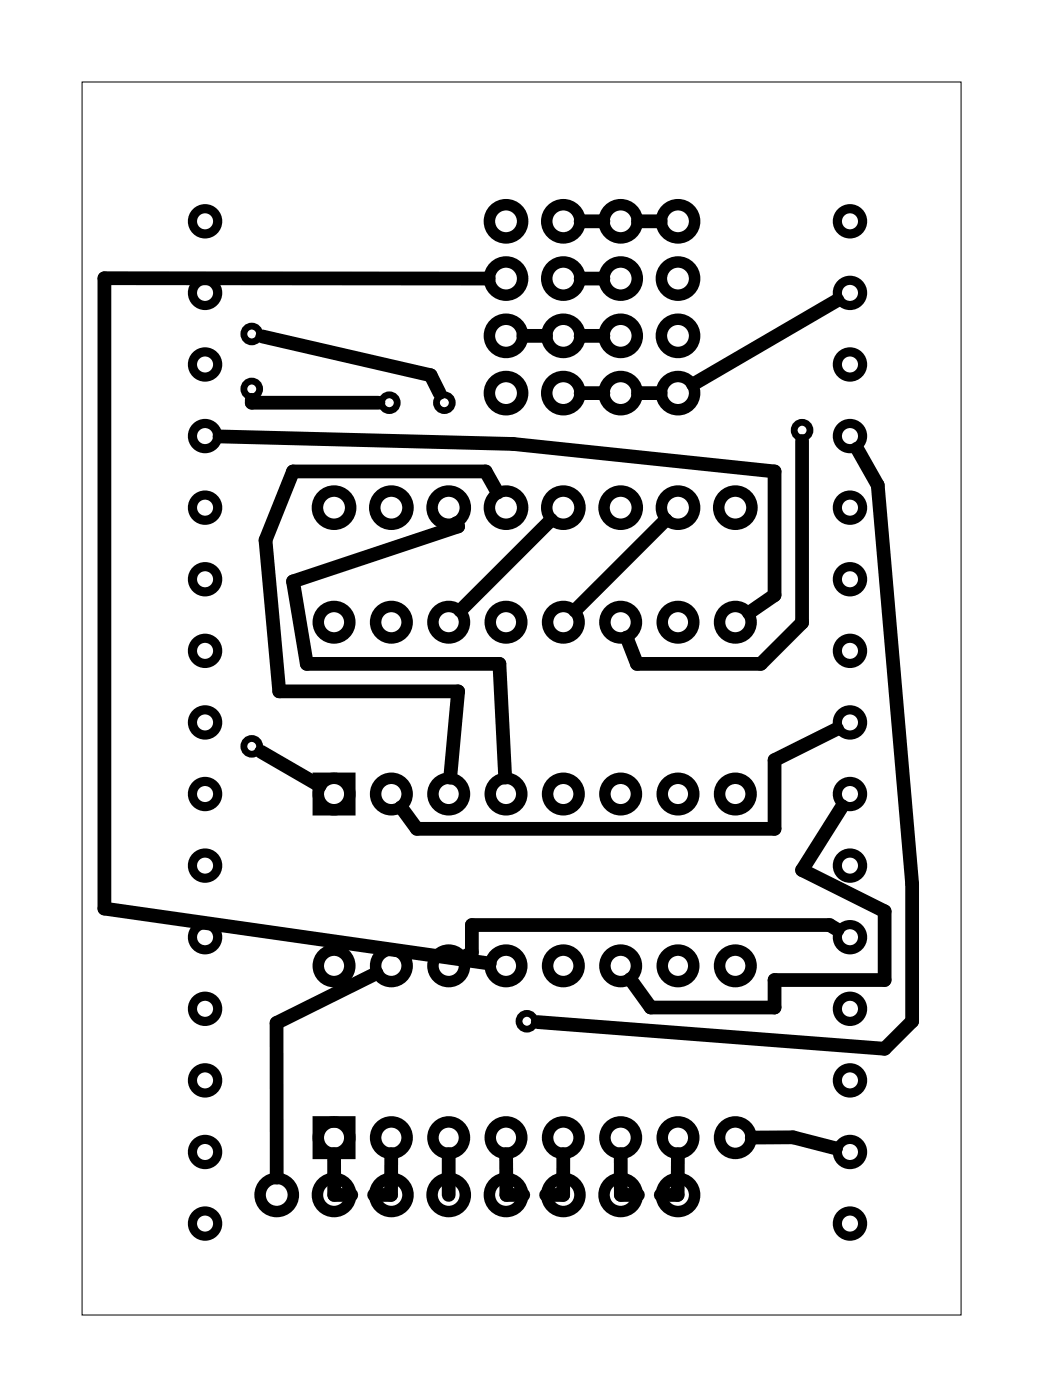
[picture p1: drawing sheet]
<svg xmlns="http://www.w3.org/2000/svg" width="46mm" height="62mm" viewBox="0 0 46 62" stroke-linecap="round" stroke-linejoin="round" font-family="sans-serif">
<path d="M3.6 3.6h39v54.7h-39z" fill="none" stroke="#000" stroke-width=".04"/>
<g fill="none" stroke="#000" stroke-width=".41">
<circle cx="9.1" cy="16.2" r=".56"/>
<circle cx="9.1" cy="19.3" r=".56"/>
<circle cx="9.1" cy="9.8" r=".56"/>
<circle cx="9.1" cy="13" r=".56"/>
<circle cx="37.7" cy="16.2" r=".56"/>
<circle cx="37.7" cy="19.3" r=".56"/>
<circle cx="37.7" cy="9.8" r=".56"/>
<circle cx="37.7" cy="13" r=".56"/>
<circle cx="9.1" cy="22.5" r=".56"/>
<circle cx="9.1" cy="28.9" r=".56"/>
<circle cx="9.1" cy="25.7" r=".56"/>
<circle cx="9.1" cy="32" r=".56"/>
<circle cx="9.1" cy="35.2" r=".56"/>
<circle cx="9.1" cy="38.4" r=".56"/>
<circle cx="37.7" cy="22.5" r=".56"/>
<circle cx="37.7" cy="28.9" r=".56"/>
<circle cx="37.7" cy="25.7" r=".56"/>
<circle cx="37.7" cy="38.4" r=".56"/>
<circle cx="37.7" cy="35.2" r=".56"/>
<circle cx="37.7" cy="32" r=".56"/>
<circle cx="9.1" cy="54.3" r=".56"/>
<circle cx="9.1" cy="44.7" r=".56"/>
<circle cx="9.1" cy="41.6" r=".56"/>
<circle cx="9.1" cy="47.9" r=".56"/>
<circle cx="9.1" cy="51.1" r=".56"/>
<circle cx="37.7" cy="54.3" r=".56"/>
<circle cx="37.7" cy="44.7" r=".56"/>
<circle cx="37.7" cy="47.9" r=".56"/>
<circle cx="37.7" cy="51.1" r=".56"/>
<circle cx="37.7" cy="41.6" r=".56"/>
</g>
<g fill="none" stroke="#000" stroke-width=".51">
<path d="M14.1 34.5h1.4v1.4h-1.4zM14.1 49.8h1.4v1.4h-1.4z"/>
<circle cx="22.4" cy="12.4" r=".74"/>
<circle cx="22.4" cy="9.8" r=".74"/>
<circle cx="22.4" cy="14.9" r=".74"/>
<circle cx="22.4" cy="17.4" r=".74"/>
<circle cx="25" cy="12.4" r=".74"/>
<circle cx="25" cy="9.8" r=".74"/>
<circle cx="25" cy="17.4" r=".74"/>
<circle cx="25" cy="14.9" r=".74"/>
<circle cx="27.5" cy="12.4" r=".74"/>
<circle cx="27.5" cy="9.8" r=".74"/>
<circle cx="27.5" cy="14.9" r=".74"/>
<circle cx="27.5" cy="17.4" r=".74"/>
<circle cx="30" cy="12.4" r=".74"/>
<circle cx="30" cy="9.8" r=".74"/>
<circle cx="30" cy="14.9" r=".74"/>
<circle cx="30" cy="17.4" r=".74"/>
<circle cx="14.8" cy="22.5" r=".74"/>
<circle cx="14.8" cy="27.6" r=".7"/>
<circle cx="14.8" cy="35.2" r=".7"/>
<circle cx="17.3" cy="22.5" r=".74"/>
<circle cx="17.3" cy="27.6" r=".7"/>
<circle cx="17.3" cy="35.2" r=".7"/>
<circle cx="19.9" cy="22.5" r=".74"/>
<circle cx="19.9" cy="27.6" r=".7"/>
<circle cx="19.9" cy="35.2" r=".7"/>
<circle cx="22.4" cy="22.5" r=".74"/>
<circle cx="22.4" cy="27.6" r=".7"/>
<circle cx="22.4" cy="35.2" r=".7"/>
<circle cx="25" cy="22.5" r=".74"/>
<circle cx="25" cy="27.6" r=".7"/>
<circle cx="25" cy="35.2" r=".7"/>
<circle cx="27.5" cy="22.5" r=".74"/>
<circle cx="27.5" cy="27.6" r=".7"/>
<circle cx="27.5" cy="35.2" r=".7"/>
<circle cx="30" cy="22.5" r=".74"/>
<circle cx="30" cy="27.6" r=".7"/>
<circle cx="30" cy="35.2" r=".7"/>
<circle cx="32.6" cy="22.5" r=".74"/>
<circle cx="32.6" cy="27.6" r=".7"/>
<circle cx="32.6" cy="35.2" r=".7"/>
<circle cx="12.3" cy="53" r=".74"/>
<circle cx="14.8" cy="42.8" r=".7"/>
<circle cx="14.8" cy="50.5" r=".7"/>
<circle cx="14.8" cy="53" r=".74"/>
<circle cx="17.3" cy="42.8" r=".7"/>
<circle cx="17.3" cy="50.5" r=".7"/>
<circle cx="17.3" cy="53" r=".74"/>
<circle cx="19.9" cy="42.8" r=".7"/>
<circle cx="19.9" cy="50.5" r=".7"/>
<circle cx="19.9" cy="53" r=".74"/>
<circle cx="22.4" cy="42.8" r=".7"/>
<circle cx="22.4" cy="50.5" r=".7"/>
<circle cx="22.4" cy="53" r=".74"/>
<circle cx="25" cy="42.8" r=".7"/>
<circle cx="25" cy="50.5" r=".7"/>
<circle cx="25" cy="53" r=".74"/>
<circle cx="27.5" cy="42.8" r=".7"/>
<circle cx="27.5" cy="50.5" r=".7"/>
<circle cx="27.5" cy="53" r=".74"/>
<circle cx="30" cy="42.8" r=".7"/>
<circle cx="30" cy="50.5" r=".7"/>
<circle cx="30" cy="53" r=".74"/>
<circle cx="32.6" cy="42.8" r=".7"/>
<circle cx="32.6" cy="50.5" r=".7"/>
</g>
<g fill="none" stroke="#000" stroke-width=".3">
<circle cx="11.2" cy="17.3" r=".35"/>
<circle cx="11.2" cy="14.8" r=".35"/>
<circle cx="17.3" cy="17.9" r=".35"/>
<circle cx="19.7" cy="17.9" r=".35"/>
<circle cx="35.5" cy="19.1" r=".35"/>
<circle cx="11.2" cy="33.1" r=".35"/>
<circle cx="23.3" cy="45.3" r=".35"/>
</g>
<g fill="none" stroke="#000" stroke-width=".61">
<path d="M9.7 19.4l13 .3 11.6 1.2v5.5l-1.1 .8M11.2 17.7v.2h5.6M11.6 14.9l7.5 1.7 .4 .8M21.7 12.4l-17.1-.1v28l17.1 2.4M23.2 14.9h1M25.7 12.4h1M25.7 9.8h1M25.7 14.9h1M25.7 17.4h1M28.3 9.8h1M28.3 17.4h1M35.5 19.6v8l-1.8 1.8h-5.5l-.4-1.1"/>
<path d="M37.1 13.3l-6.4 3.7M38 19.9l.9 1.6 1.5 17.7v6.1l-1.2 1.2-15.4-1.2M11.6 33.3l2.6 1.6M20.2 23.2l.1 .1-7.3 2.5 .6 3.6h8.5l.3 5.1M22 21.8l-.5-.9h-8.5l-1.2 3.1 .6 6.7h7.9l-.4 3.8M24.4 23.1l-4 4M29.5 23.1l-4 4M37.1 32.3l-2.8 1.4v3.1h-15.8l-.7-1M37.3 35.8l-1.8 2.8 3.7 1.8v3.1h-4.9v1.2h-5.5l-.9-1.3M14.8 51.2v1.8h.8M16.7 43.2l-4.4 2.2v6.8M17.3 51.2v1.8h-.7"/>
<path d="M19.9 51.2v1.8M22.4 51.2v1.8h.8M25 51.2v1.8h-.8M27.5 51.2v1.8h.8M30 51.2v1.8h-.7M33.3 50.5l1.8-.1 1.9 .5M37.1 41.2l-.3-.2h-15.9v1.2l-.4 .3"/>
</g>
</svg>
